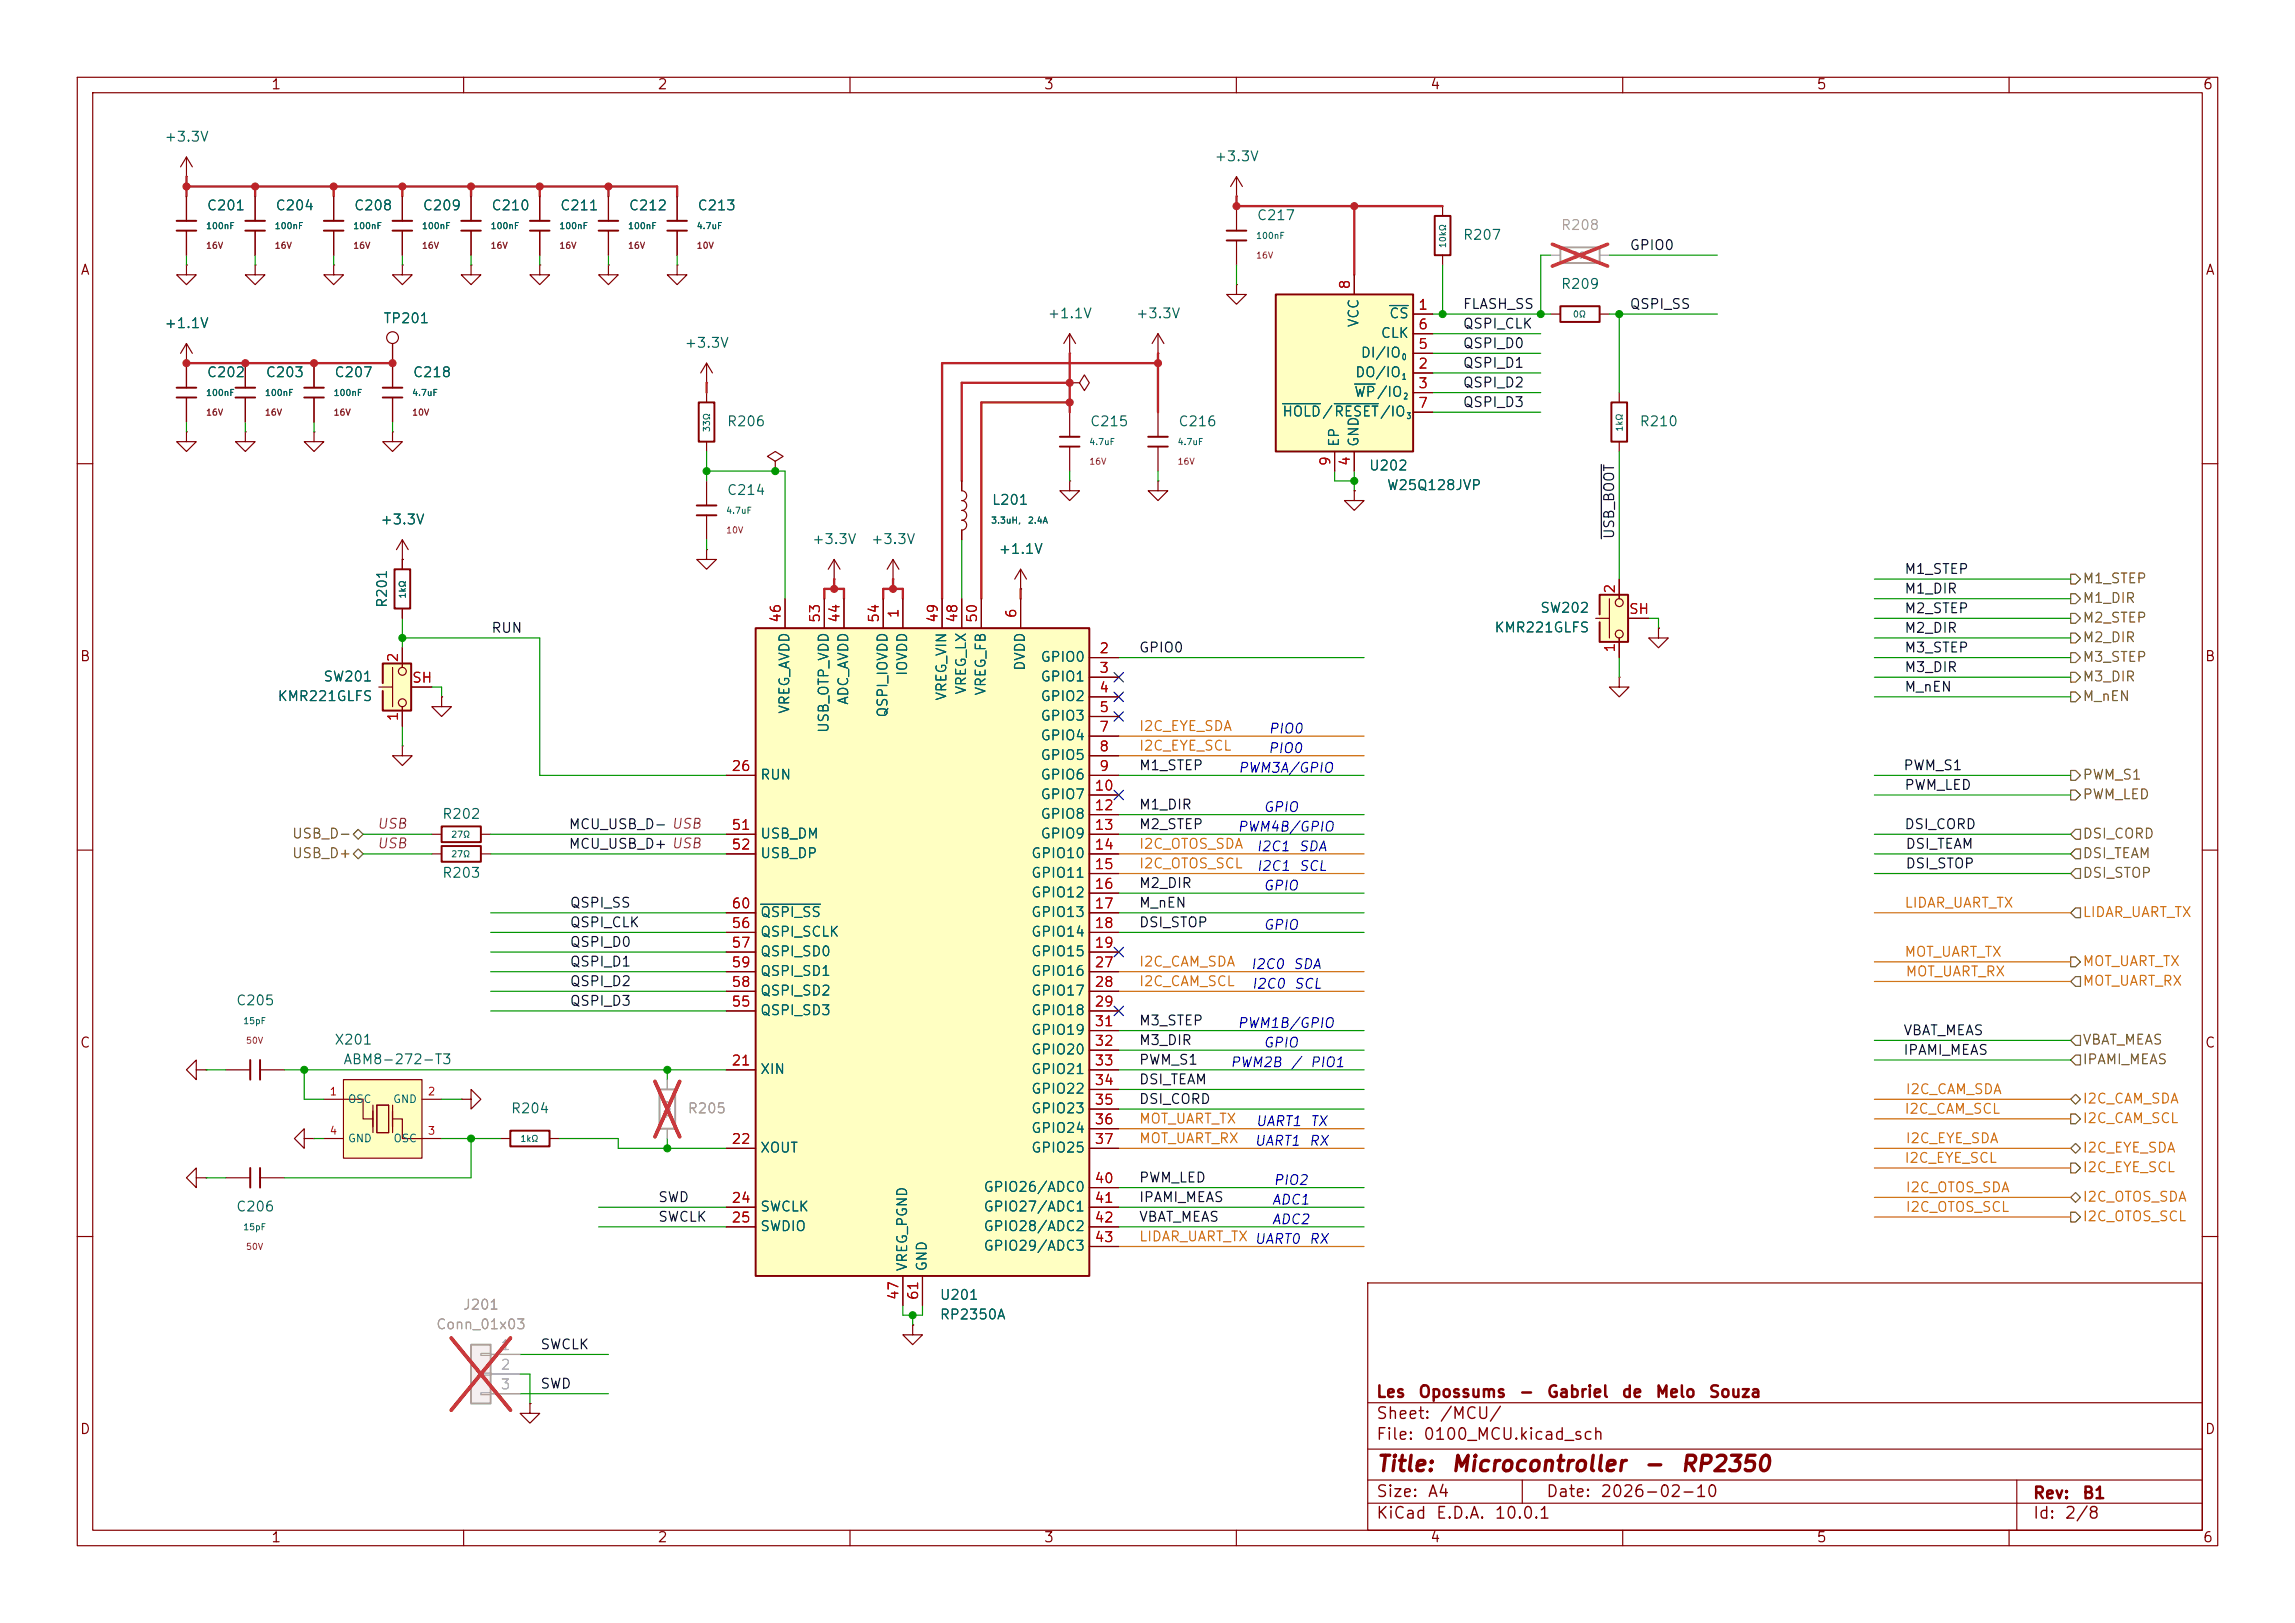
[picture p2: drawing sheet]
<svg xmlns="http://www.w3.org/2000/svg" width="297mm" height="210mm" viewBox="0 0 297 210" stroke-linecap="round" stroke-linejoin="round" font-family="sans-serif">
<defs><g id="words">
<g font-size="2" fill="#840000">
<text x="178" y="190.9">Title:</text>
<text x="187.7" y="190.9">Microcontroller</text>
<text x="212.6" y="190.9">-</text>
<text x="217.4" y="190.9">RP2350</text>
</g>
<g font-size="1.5" fill="#840000">
<text x="178" y="184">Sheet:</text>
<text x="178" y="181.2">Les</text>
<text x="183.5" y="181.2">Opossums</text>
<text x="186.2" y="184">/MCU/</text>
<text x="196.5" y="181.2">-</text>
<text x="200.1" y="181.2">Gabriel</text>
<text x="209.8" y="181.2">de</text>
<text x="214.1" y="181.2">Melo</text>
<text x="221" y="181.2">Souza</text>
<text x="178" y="186.7">File:</text>
<text x="184.1" y="186.7">0100_MCU.kicad_sch</text>
<text x="178" y="196.9">KiCad</text>
<text x="178" y="194.1">Size:</text>
<text x="184.7" y="194.1">A4</text>
<text x="185.7" y="196.9">E.D.A.</text>
<text x="193.3" y="196.9">10.0.1</text>
<text x="200" y="194.1">Date:</text>
<text x="207" y="194.1">2026-02-10</text>
<text x="263" y="194.3">Rev:</text>
<text x="263" y="196.9">Id:</text>
<text x="267.1" y="196.9">2/8</text>
<text x="269.4" y="194.3">B1</text>
</g>
<g font-size="1.3" fill="#840000">
<text x="35" y="11.9">1</text>
<text x="85" y="11.9">2</text>
<text x="135" y="11.9">3</text>
<text x="185" y="11.9">4</text>
<text x="235" y="11.9">5</text>
<text x="285" y="11.9">6</text>
<text x="10.3" y="35.9">A</text>
<text x="285.3" y="35.9">A</text>
<text x="10.3" y="85.9">B</text>
<text x="285.3" y="85.9">B</text>
<text x="10.3" y="135.9">C</text>
<text x="285.3" y="135.9">C</text>
<text x="10.3" y="185.9">D</text>
<text x="285.3" y="185.9">D</text>
<text x="35" y="199.9">1</text>
<text x="85" y="199.9">2</text>
<text x="135" y="199.9">3</text>
<text x="185" y="199.9">4</text>
<text x="235" y="199.9">5</text>
<text x="285" y="199.9">6</text>
</g>
<g font-size="1.3" fill="#006464">
<text x="21.2" y="18.6">+3.3V</text>
<text x="157.1" y="21.2">+3.3V</text>
<text x="26.7" y="27.5">C201</text>
<text x="35.6" y="27.5">C204</text>
<text x="45.7" y="27.5">C208</text>
<text x="54.6" y="27.5">C209</text>
<text x="63.5" y="27.5">C210</text>
<text x="72.4" y="27.5">C211</text>
<text x="81.3" y="27.5">C212</text>
<text x="90.2" y="27.5">C213</text>
<text x="162.6" y="28.8">C217</text>
<text x="189.2" y="31.3">R207</text>
<text x="135.5" y="41.5">+1.1V</text>
<text x="146.9" y="41.5">+3.3V</text>
<text x="179.7" y="41.5">CS</text>
<text x="201.9" y="37.7">R209</text>
<text x="21.2" y="42.8">+1.1V</text>
<text x="49.5" y="42.1">TP201</text>
<text x="88.5" y="45.3">+3.3V</text>
<text x="176" y="46.6">DI/IO</text>
<text x="176.1" y="42.4" transform="rotate(-90 176.1 42.4)">VCC</text>
<text x="178.6" y="44">CLK</text>
<text x="26.7" y="49.1">C202</text>
<text x="34.3" y="49.1">C203</text>
<text x="43.2" y="49.1">C207</text>
<text x="53.3" y="49.1">C218</text>
<text x="175.2" y="51.7">WP/IO</text>
<text x="175.3" y="49.1">DO/IO</text>
<text x="94" y="55.5">R206</text>
<text x="141" y="55.5">C215</text>
<text x="152.4" y="55.5">C216</text>
<text x="165.8" y="54.2">HOLD/RESET/IO</text>
<text x="173.6" y="57.9" transform="rotate(-90 173.6 57.9)">EP</text>
<text x="176.1" y="57.9" transform="rotate(-90 176.1 57.9)">GND</text>
<text x="212.1" y="55.5">R210</text>
<text x="94" y="64.4">C214</text>
<text x="128.3" y="65.6">L201</text>
<text x="177.1" y="61.2">U202</text>
<text x="179.4" y="63.7">W25Q128JVP</text>
<text x="49.1" y="68.2">+3.3V</text>
<text x="105" y="70.7">+3.3V</text>
<text x="112.6" y="70.7">+3.3V</text>
<text x="129.1" y="72">+1.1V</text>
<text x="50.4" y="78.8" transform="rotate(-90 50.4 78.8)">R201</text>
<text x="193.3" y="82.1">KMR221GLFS</text>
<text x="199.2" y="79.6">SW202</text>
<text x="41.8" y="88.5">SW201</text>
<text x="117.7" y="87.6" transform="rotate(-90 117.7 87.6)">IOVDD</text>
<text x="125.3" y="90" transform="rotate(-90 125.3 90)">VREG_LX</text>
<text x="132.9" y="86.9" transform="rotate(-90 132.9 86.9)">DVDD</text>
<text x="134.6" y="86">GPIO0</text>
<text x="134.6" y="88.5">GPIO1</text>
<text x="35.8" y="91">KMR221GLFS</text>
<text x="102.5" y="92.5" transform="rotate(-90 102.5 92.5)">VREG_AVDD</text>
<text x="107.5" y="94.9" transform="rotate(-90 107.5 94.9)">USB_OTP_VDD</text>
<text x="110.1" y="91.3" transform="rotate(-90 110.1 91.3)">ADC_AVDD</text>
<text x="115.2" y="92.9" transform="rotate(-90 115.2 92.9)">QSPI_IOVDD</text>
<text x="122.8" y="90.8" transform="rotate(-90 122.8 90.8)">VREG_VIN</text>
<text x="127.9" y="90.1" transform="rotate(-90 127.9 90.1)">VREG_FB</text>
<text x="134.6" y="91">GPIO2</text>
<text x="134.6" y="93.6">GPIO3</text>
<text x="98.3" y="101.2">RUN</text>
<text x="134.6" y="96.1">GPIO4</text>
<text x="134.6" y="98.7">GPIO5</text>
<text x="134.6" y="101.2">GPIO6</text>
<text x="57.1" y="106.3">R202</text>
<text x="134.6" y="103.7">GPIO7</text>
<text x="134.6" y="106.3">GPIO8</text>
<text x="57.1" y="113.9">R203</text>
<text x="98.3" y="108.8">USB_DM</text>
<text x="98.3" y="111.4">USB_DP</text>
<text x="133.4" y="111.4">GPIO10</text>
<text x="133.4" y="113.9">GPIO11</text>
<text x="134.6" y="108.8">GPIO9</text>
<text x="98.3" y="119">QSPI_SS</text>
<text x="133.4" y="116.4">GPIO12</text>
<text x="133.4" y="119">GPIO13</text>
<text x="98.3" y="121.5">QSPI_SCLK</text>
<text x="98.3" y="124.1">QSPI_SD0</text>
<text x="133.4" y="121.5">GPIO14</text>
<text x="133.4" y="124.1">GPIO15</text>
<text x="30.5" y="130.4">C205</text>
<text x="98.3" y="131.7">QSPI_SD3</text>
<text x="98.3" y="129.1">QSPI_SD2</text>
<text x="98.3" y="126.6">QSPI_SD1</text>
<text x="133.4" y="126.6">GPIO16</text>
<text x="133.4" y="129.1">GPIO17</text>
<text x="133.4" y="131.7">GPIO18</text>
<text x="43.2" y="135.5">X201</text>
<text x="133.4" y="134.2">GPIO19</text>
<text x="133.4" y="136.8">GPIO20</text>
<text x="44.3" y="138">ABM8-272-T3</text>
<text x="98.3" y="139.3">XIN</text>
<text x="133.4" y="139.3">GPIO21</text>
<text x="133.4" y="141.8">GPIO22</text>
<text x="66" y="144.4">R204</text>
<text x="98.3" y="149.5">XOUT</text>
<text x="133.4" y="144.4">GPIO23</text>
<text x="133.4" y="146.9">GPIO24</text>
<text x="133.4" y="149.5">GPIO25</text>
<text x="127.2" y="154.5">GPIO26/ADC0</text>
<text x="30.5" y="157.1">C206</text>
<text x="98.3" y="157.1">SWCLK</text>
<text x="98.3" y="159.6">SWDIO</text>
<text x="127.2" y="157.1">GPIO27/ADC1</text>
<text x="127.2" y="159.6">GPIO28/ADC2</text>
<text x="117.7" y="164.6" transform="rotate(-90 117.7 164.6)">VREG_PGND</text>
<text x="120.2" y="164.6" transform="rotate(-90 120.2 164.6)">GND</text>
<text x="127.2" y="162.2">GPIO29/ADC3</text>
<text x="121.5" y="168.5">U201</text>
<text x="121.5" y="171">RP2350A</text>
</g>
<g font-size="1.3" fill="#989898">
<text x="201.9" y="30.1">R208</text>
<text x="88.9" y="144.4">R205</text>
<text x="56.4" y="172.3">Conn_01x03</text>
<text x="59.8" y="169.8">J201</text>
</g>
<g font-size="1.3" fill="#0f0f0f">
<text x="210.8" y="32.7">GPIO0</text>
<text x="189.2" y="40.3">FLASH_SS</text>
<text x="210.8" y="40.3">QSPI_SS</text>
<text x="189.2" y="47.9">QSPI_D1</text>
<text x="189.2" y="45.4">QSPI_D0</text>
<text x="189.2" y="42.8">QSPI_CLK</text>
<text x="189.2" y="53">QSPI_D3</text>
<text x="189.2" y="50.5">QSPI_D2</text>
<text x="209.2" y="69.9" transform="rotate(-90 209.2 69.9)">USB_BOOT</text>
<text x="246.4" y="77.1">M1_DIR</text>
<text x="246.4" y="74.6">M1_STEP</text>
<text x="63.5" y="82.2">RUN</text>
<text x="246.4" y="82.2">M2_DIR</text>
<text x="246.4" y="79.7">M2_STEP</text>
<text x="147.3" y="84.7">GPIO0</text>
<text x="246.4" y="84.7">M3_STEP</text>
<text x="246.4" y="89.8">M_nEN</text>
<text x="246.4" y="87.3">M3_DIR</text>
<text x="147.3" y="100">M1_STEP</text>
<text x="246.2" y="100">PWM_S1</text>
<text x="73.5" y="107.6">MCU_USB_D- USB</text>
<text x="147.3" y="107.6">M2_STEP</text>
<text x="147.3" y="105.1">M1_DIR</text>
<text x="246.4" y="107.6">DSI_CORD</text>
<text x="246.4" y="102.5">PWM_LED</text>
<text x="73.5" y="110.1">MCU_USB_D+ USB</text>
<text x="246.5" y="110.1">DSI_TEAM</text>
<text x="246.5" y="112.7">DSI_STOP</text>
<text x="73.7" y="117.8">QSPI_SS</text>
<text x="147.3" y="115.2">M2_DIR</text>
<text x="147.3" y="117.8">M_nEN</text>
<text x="73.7" y="122.8">QSPI_D0</text>
<text x="73.7" y="125.4">QSPI_D1</text>
<text x="73.7" y="120.3">QSPI_CLK</text>
<text x="147.3" y="120.3">DSI_STOP</text>
<text x="73.7" y="130.5">QSPI_D3</text>
<text x="73.7" y="127.9">QSPI_D2</text>
<text x="147.3" y="135.5">M3_DIR</text>
<text x="147.3" y="133">M3_STEP</text>
<text x="246.2" y="136.8">IPAMI_MEAS</text>
<text x="246.2" y="134.3">VBAT_MEAS</text>
<text x="147.3" y="143.2">DSI_CORD</text>
<text x="147.3" y="140.6">DSI_TEAM</text>
<text x="147.3" y="138.1">PWM_S1</text>
<text x="85.1" y="155.9">SWD</text>
<text x="147.3" y="153.3">PWM_LED</text>
<text x="147.3" y="155.9">IPAMI_MEAS</text>
<text x="85.1" y="158.4">SWCLK</text>
<text x="147.3" y="158.4">VBAT_MEAS</text>
<text x="69.8" y="174.9">SWCLK</text>
<text x="69.8" y="180">SWD</text>
</g>
<g font-size="1.3" fill="#a90000">
<text x="175" y="37.5" transform="rotate(-90 175 37.5)">8</text>
<text x="183.4" y="40.4">1</text>
<text x="183.4" y="45.5">5</text>
<text x="183.4" y="42.9">6</text>
<text x="183.4" y="48">2</text>
<text x="183.4" y="50.5">3</text>
<text x="183.4" y="53.1">7</text>
<text x="172.5" y="60.4" transform="rotate(-90 172.5 60.4)">9</text>
<text x="175" y="60.4" transform="rotate(-90 175 60.4)">4</text>
<text x="209.3" y="76.9" transform="rotate(-90 209.3 76.9)">2</text>
<text x="101.3" y="80.7" transform="rotate(-90 101.3 80.7)">46</text>
<text x="106.4" y="80.7" transform="rotate(-90 106.4 80.7)">53</text>
<text x="109" y="80.7" transform="rotate(-90 109 80.7)">44</text>
<text x="114" y="80.7" transform="rotate(-90 114 80.7)">54</text>
<text x="116.6" y="80.1" transform="rotate(-90 116.6 80.1)">1</text>
<text x="121.7" y="80.7" transform="rotate(-90 121.7 80.7)">49</text>
<text x="124.2" y="80.7" transform="rotate(-90 124.2 80.7)">48</text>
<text x="126.7" y="80.7" transform="rotate(-90 126.7 80.7)">50</text>
<text x="131.8" y="80.1" transform="rotate(-90 131.8 80.1)">6</text>
<text x="210.7" y="79.8">SH</text>
<text x="51.8" y="85.8" transform="rotate(-90 51.8 85.8)">2</text>
<text x="53.2" y="88.6">SH</text>
<text x="142.2" y="84.8">2</text>
<text x="142.2" y="87.4">3</text>
<text x="142.2" y="89.9">4</text>
<text x="209.3" y="84.5" transform="rotate(-90 209.3 84.5)">1</text>
<text x="51.8" y="93.4" transform="rotate(-90 51.8 93.4)">1</text>
<text x="142.2" y="92.5">5</text>
<text x="142.2" y="95">7</text>
<text x="94.6" y="100.1">26</text>
<text x="142.2" y="97.5">8</text>
<text x="142.2" y="100.1">9</text>
<text x="94.6" y="107.7">51</text>
<text x="141.6" y="102.6">10</text>
<text x="141.6" y="105.2">12</text>
<text x="141.6" y="107.7">13</text>
<text x="94.6" y="110.2">52</text>
<text x="141.6" y="110.2">14</text>
<text x="141.6" y="112.8">15</text>
<text x="94.6" y="117.9">60</text>
<text x="141.6" y="115.3">16</text>
<text x="141.6" y="117.9">17</text>
<text x="94.6" y="120.4">56</text>
<text x="94.6" y="122.9">57</text>
<text x="94.6" y="125.5">59</text>
<text x="141.6" y="120.4">18</text>
<text x="141.6" y="122.9">19</text>
<text x="141.6" y="125.5">27</text>
<text x="94.6" y="130.6">55</text>
<text x="94.6" y="128">58</text>
<text x="141.6" y="128">28</text>
<text x="141.6" y="130.6">29</text>
<text x="141.6" y="133.1">31</text>
<text x="141.6" y="135.6">32</text>
<text x="94.6" y="138.2">21</text>
<text x="141.6" y="138.2">33</text>
<text x="141.6" y="140.7">34</text>
<text x="141.6" y="143.3">35</text>
<text x="94.6" y="148.3">22</text>
<text x="141.6" y="145.8">36</text>
<text x="141.6" y="148.3">37</text>
<text x="94.6" y="156">24</text>
<text x="141.6" y="153.4">40</text>
<text x="141.6" y="156">41</text>
<text x="94.6" y="158.5">25</text>
<text x="141.6" y="158.5">42</text>
<text x="141.6" y="161">43</text>
<text x="116.6" y="168.3" transform="rotate(-90 116.6 168.3)">47</text>
<text x="119.1" y="168.3" transform="rotate(-90 119.1 168.3)">61</text>
</g>
<g font-size="1.3" fill="#725600">
<text x="269.4" y="75.8">M1_STEP</text>
<text x="269.4" y="78.3">M1_DIR</text>
<text x="269.4" y="80.9">M2_STEP</text>
<text x="269.4" y="83.4">M2_DIR</text>
<text x="269.4" y="88.5">M3_DIR</text>
<text x="269.4" y="86">M3_STEP</text>
<text x="269.4" y="91">M_nEN</text>
<text x="269.4" y="101.2">PWM_S1</text>
<text x="269.4" y="103.7">PWM_LED</text>
<text x="37.7" y="108.8">USB_D-</text>
<text x="37.7" y="111.4">USB_D+</text>
<text x="269.4" y="113.9">DSI_STOP</text>
<text x="269.4" y="108.8">DSI_CORD</text>
<text x="269.4" y="111.4">DSI_TEAM</text>
<text x="269.4" y="135.5">VBAT_MEAS</text>
<text x="269.4" y="138">IPAMI_MEAS</text>
</g>
<g font-size="1.3" fill="#c60">
<text x="147.3" y="94.9">I2C_EYE_SDA</text>
<text x="147.3" y="97.4">I2C_EYE_SCL</text>
<text x="147.3" y="112.7">I2C_OTOS_SCL</text>
<text x="147.3" y="110.1">I2C_OTOS_SDA</text>
<text x="246.4" y="117.8">LIDAR_UART_TX</text>
<text x="269.4" y="119">LIDAR_UART_TX</text>
<text x="147.3" y="125.4">I2C_CAM_SDA</text>
<text x="246.4" y="124.1">MOT_UART_TX</text>
<text x="269.4" y="125.3">MOT_UART_TX</text>
<text x="147.3" y="127.9">I2C_CAM_SCL</text>
<text x="246.5" y="126.7">MOT_UART_RX</text>
<text x="269.4" y="127.9">MOT_UART_RX</text>
<text x="246.5" y="141.9">I2C_CAM_SDA</text>
<text x="269.4" y="143.1">I2C_CAM_SDA</text>
<text x="147.3" y="145.7">MOT_UART_TX</text>
<text x="147.3" y="148.2">MOT_UART_RX</text>
<text x="246.4" y="144.4">I2C_CAM_SCL</text>
<text x="246.5" y="148.2">I2C_EYE_SDA</text>
<text x="269.4" y="149.5">I2C_EYE_SDA</text>
<text x="269.4" y="145.6">I2C_CAM_SCL</text>
<text x="246.4" y="150.8">I2C_EYE_SCL</text>
<text x="246.5" y="154.6">I2C_OTOS_SDA</text>
<text x="269.4" y="152">I2C_EYE_SCL</text>
<text x="269.4" y="155.8">I2C_OTOS_SDA</text>
<text x="147.3" y="160.9">LIDAR_UART_TX</text>
<text x="246.5" y="157.1">I2C_OTOS_SCL</text>
<text x="269.4" y="158.3">I2C_OTOS_SCL</text>
</g>
<g font-size="1.3" fill="#0000c2">
<text x="164.1" y="95.2">PIO0</text>
<text x="160.1" y="100.3">PWM3A/GPIO</text>
<text x="164" y="97.8">PIO0</text>
<text x="160" y="107.9">PWM4B/GPIO</text>
<text x="163.4" y="105.4">GPIO</text>
<text x="162.5" y="110.5">I2C1</text>
<text x="162.5" y="113">I2C1</text>
<text x="168" y="110.5">SDA</text>
<text x="168" y="113">SCL</text>
<text x="163.4" y="115.5">GPIO</text>
<text x="161.8" y="125.7">I2C0</text>
<text x="163.4" y="120.6">GPIO</text>
<text x="167.2" y="125.7">SDA</text>
<text x="161.9" y="128.2">I2C0</text>
<text x="167.3" y="128.2">SCL</text>
<text x="160" y="133.3">PWM1B/GPIO</text>
<text x="163.4" y="135.9">GPIO</text>
<text x="159.1" y="138.4">PWM2B</text>
<text x="166.9" y="138.4">/</text>
<text x="169.4" y="138.4">PIO1</text>
<text x="162.2" y="148.6">UART1</text>
<text x="162.4" y="146">UART1</text>
<text x="169.3" y="148.6">RX</text>
<text x="169.4" y="146">TX</text>
<text x="164.7" y="153.6">PIO2</text>
<text x="162.2" y="161.3">UART0</text>
<text x="164.5" y="158.7">ADC2</text>
<text x="164.5" y="156.2">ADC1</text>
<text x="169.3" y="161.3">RX</text>
</g>
<g font-size="1.3" fill="#840084">
<text x="48.7" y="107.5">USB</text>
<text x="48.7" y="110.1">USB</text>
</g>
<g font-size="1.3" fill="#aaa">
<text x="64.7" y="175">1</text>
<text x="64.7" y="177.5">2</text>
<text x="64.7" y="180.1">3</text>
</g>
<g font-size="1" fill="#a90000">
<text x="42.6" y="142">1</text>
<text x="55.3" y="142">2</text>
<text x="42.6" y="147.1">4</text>
<text x="55.3" y="147.1">3</text>
</g>
<g font-size="1" fill="#006464">
<text x="45" y="143">OSC</text>
<text x="50.8" y="143">GND</text>
<text x="45" y="148">GND</text>
<text x="50.8" y="148">OSC</text>
</g>
<g font-size=".8" fill="#006464">
<text x="26.6" y="29.8">100nF</text>
<text x="35.5" y="29.8">100nF</text>
<text x="45.6" y="29.8">100nF</text>
<text x="54.5" y="29.8">100nF</text>
<text x="63.4" y="29.8">100nF</text>
<text x="72.3" y="29.8">100nF</text>
<text x="81.2" y="29.8">100nF</text>
<text x="90.1" y="29.8">4.7uF</text>
<text x="162.5" y="31.1">100nF</text>
<text x="187.3" y="32.2" transform="rotate(-90 187.3 32.2)">10kΩ</text>
<text x="203.5" y="41.3">0Ω</text>
<text x="181.4" y="46.8">0</text>
<text x="26.6" y="51.4">100nF</text>
<text x="34.2" y="51.4">100nF</text>
<text x="43.1" y="51.4">100nF</text>
<text x="53.3" y="51.4">4.7uF</text>
<text x="181.4" y="49.3">1</text>
<text x="181.6" y="51.9">2</text>
<text x="92.1" y="56" transform="rotate(-90 92.1 56)">33Ω</text>
<text x="140.9" y="57.8">4.7uF</text>
<text x="152.3" y="57.8">4.7uF</text>
<text x="182" y="54.4">3</text>
<text x="210.2" y="55.9" transform="rotate(-90 210.2 55.9)">1kΩ</text>
<text x="93.9" y="66.7">4.7uF</text>
<text x="128.2" y="67.9">3.3uH,</text>
<text x="132.9" y="67.9">2.4A</text>
<text x="52.7" y="77.5" transform="rotate(-90 52.7 77.5)">1kΩ</text>
<text x="58.3" y="111.1">27Ω</text>
<text x="58.3" y="108.6">27Ω</text>
<text x="31.4" y="132.7">15pF</text>
<text x="67.3" y="147.9">1kΩ</text>
<text x="31.4" y="159.4">15pF</text>
</g>
<g font-size=".8" fill="#840084">
<text x="26.6" y="32.4">16V</text>
<text x="35.5" y="32.4">16V</text>
<text x="45.6" y="32.4">16V</text>
<text x="54.5" y="32.4">16V</text>
<text x="63.4" y="32.4">16V</text>
<text x="72.3" y="32.4">16V</text>
<text x="81.2" y="32.4">16V</text>
<text x="90.1" y="32.4">10V</text>
<text x="162.5" y="33.6">16V</text>
<text x="26.6" y="54">16V</text>
<text x="34.2" y="54">16V</text>
<text x="43.1" y="54">16V</text>
<text x="53.3" y="54">10V</text>
<text x="140.9" y="60.3">16V</text>
<text x="152.3" y="60.3">16V</text>
<text x="93.9" y="69.2">10V</text>
<text x="31.8" y="135.2">50V</text>
<text x="31.8" y="161.9">50V</text>
</g>
<g font-size=".8" fill="#989898">
<text x="203.5" y="33.6">0Ω</text>
<text x="87" y="144.8" transform="rotate(-90 87 144.8)">1kΩ</text>
</g>
</g></defs>
<g fill="none" stroke="#840000" stroke-width=".15">
<path d="M10 10h277v190h-277zM12 12h273v186h-273zM60 10v2M110 10v2M160 10v2M210 10v2M260 10v2M24.1 22.9h.1M24.1 34.3v1.3h1.3l-1.3 1.2-1.2-1.2h1.2M24.1 34.3h.1M24.1 20.3l-.7 1.3M24.1 20.3l.8 1.3"/>
<path d="M24.1 20.3v2.6M24.1 25.4v3.2M24.1 29.8v3.2M33 34.3v1.3h1.3l-1.3 1.2-1.3-1.2h1.3M33 34.3h.1M33 25.4v3.2M33 29.8v3.2M43.2 34.3v1.3h1.2l-1.2 1.2-1.3-1.2h1.3M43.2 34.3h.1M43.2 25.4v3.2M43.2 29.8v3.2M52.1 34.3v1.3h1.2l-1.2 1.2-1.3-1.2h1.3"/>
<path d="M52.1 34.3h.1M52.1 25.4v3.2M52.1 29.8v3.2M61 34.3v1.3h1.2l-1.2 1.2-1.3-1.2h1.3M61 34.3h.1M61 25.4v3.2M61 29.8v3.2M24.1 47h.1M24.1 44.5v2.5M24.1 44.5l-.7 1.2M24.1 44.5l.8 1.2M31.7 55.9v1.3h1.3l-1.3 1.2-1.2-1.2h1.2"/>
<path d="M31.7 55.9h.1M40.6 55.9v1.3h1.3l-1.3 1.2-1.2-1.2h1.2M40.6 55.9h.1M40.6 47v3.2M40.6 51.4v3.2M50.8 44.5v2.5M91.4 49.5h.1M91.4 47v2.5M91.4 47l-.7 1.3M91.4 47l.8 1.3M138.4 53.3v3.2M138.4 57.8v3.2"/>
<path d="M10 60h2M52.1 72.4h.1M52.1 69.9v3.8M52.1 78.7v1.3M52.1 69.9l-.8 1.2M52.1 69.9l.7 1.2M91.4 71.1v1.3h1.3l-1.3 1.3-1.2-1.3h1.2M91.4 71.1h.1M91.4 62.2v3.2M91.4 66.7v3.2M124.5 62.2v1.3a.64 .64 0 0 1 .6 .6 .64 .64 0 0 1-.6 .7 .64 .64 0 0 1 .6 .6 .64 .64 0 0 1-.6 .6M124.5 66a.64 .64 0 0 1 .6 .7 .64 .64 0 0 1-.6 .6"/>
<path d="M124.5 67.3a.64 .64 0 0 1 .6 .6 .64 .64 0 0 1-.6 .7v1.3M132.1 76.2h.1M132.1 73.7l-.8 1.2M132.1 73.7l.7 1.2M132.1 73.7v2.5M138.4 62.2v1.3h1.3l-1.3 1.3-1.2-1.3h1.2M138.4 62.2h.1M285 60h2M209.5 87.6v1.3h1.3l-1.3 1.3-1.2-1.3h1.2M209.5 87.6h.1M10 110h2M55.9 110.5h1.2"/>
<path d="M55.9 108h1.2M62.2 110.5h1.3M62.2 108h1.3M285 110h2M25.4 138.4v1.3l-1.3-1.3 1.3-1.2v1.2h1.3M26.7 138.4h.1M29.2 138.4h3.2M33.7 138.4h3.1M25.4 152.4v-1.3l-1.3 1.3 1.3 1.3v-1.3h1.3M26.7 152.4h.1M10 160h2M118.1 171.5v1.2h1.3l-1.3 1.3-1.3-1.3h1.3"/>
<path d="M118.1 171.5h.1M177 166h108v32h-108zM285 160h2M60 198v2M110 198v2M160 198v2M177 194.5h108M177 191.5h108M177 187.5h108M177 181.5h108M197 191.5v3M210 198v2"/>
<path d="M260 198v2M261 191.5v6.5"/>
<circle cx="50.8" cy="43.7" r=".76"/>
</g>
<path d="M85.3 141h2.1v5.1h-2.1z" fill="none" stroke="#a1a1a1" stroke-width=".25"/>
<path d="M86.4 139.7v1.3M86.4 146.1v1.2" fill="none" stroke="#a1a1a1" stroke-width=".15"/>
<path d="M84.8 139.9l3.2 7.2M88 139.9l-3.2 7.2" fill="none" stroke="#e12e31" stroke-width=".46"/>
<g fill="none" stroke="#840000" stroke-width=".25">
<path d="M22.9 28.6h2.5M22.9 29.8h2.5M31.7 28.6h2.6M31.7 29.8h2.6M41.9 28.6h2.5M41.9 29.8h2.5M50.8 28.6h2.5M50.8 29.8h2.5M59.7 28.6h2.5M59.7 29.8h2.5M39.4 50.2h2.5M39.4 51.4h2.5"/>
<path d="M137.2 56.5h2.5M137.2 57.8h2.5M51.1 73.7h2v5h-2zM90.2 65.4h2.5M90.2 66.7h2.5M57.1 109.5h5.1v2h-5.1zM57.1 106.9h5.1v2.1h-5.1zM32.4 137.2v2.5M33.7 137.2v2.5"/>
</g>
<path d="M49.5 85.9h3.8v6h-3.8z" fill="#ffffc2"/>
<g fill="none" stroke="#840000" stroke-width=".15">
<path d="M78.7 34.3v1.3h1.3l-1.3 1.2-1.2-1.2h1.2M78.7 34.3h.1M87.6 25.4v3.2M87.6 29.8v3.2M24.1 55.9v1.3h1.3l-1.3 1.2-1.2-1.2h1.2M24.1 55.9h.1M50.8 55.9v1.3h1.3l-1.3 1.2-1.3-1.2h1.3M50.8 55.9h.1M49 88.9h1.8M50.8 86.4v5M52.1 83.8v2.6M52.1 91.4v2.6"/>
<path d="M53.3 88.9h2.6M29.2 152.4h3.2M33.7 152.4h3.1M39.4 147.3v1.3l-1.3-1.3 1.3-1.2v1.2h1.2M40.6 147.3h.1"/>
<circle cx="52.1" cy="90.9" r=".51"/>
<circle cx="52.1" cy="86.9" r=".51"/>
</g>
<path d="M86.4 28.6h2.5M86.4 29.8h2.5M49.5 88.4v-2.5h3.7v6h-3.7v-2.5M32.4 151.1v2.6M33.7 151.1v2.6" fill="none" stroke="#840000" stroke-width=".25"/>
<path d="M44.4 139.7h10.2v10.2h-10.2z" fill="#ffffc2"/>
<g fill="none" stroke="#840000" stroke-width=".15">
<path d="M78.7 25.4v3.2M78.7 29.8v3.2M87.6 34.3v1.3h1.3l-1.3 1.2-1.2-1.2h1.2M87.6 34.3h.1M160 25.4h.1M160 22.9l-.7 1.2M160 22.9l.8 1.2M160 22.9v2.5M24.1 47v3.2M24.1 51.4v3.2M31.7 47v3.2M31.7 51.4v3.2"/>
<path d="M50.8 47v3.2M50.8 51.4v3.2M138.4 49.5h1.3l.6-1 .7 1-.7 1-.6-1M138.4 49.5h.1M138.4 45.7h.1M138.4 43.2l-.7 1.3M138.4 43.2l.8 1.3M138.4 43.2v2.5M214.6 81.3v1.3h1.3l-1.3 1.2-1.2-1.2h1.2M214.6 81.3h.1M44.4 139.7h10.2v10.2h-10.2zM41.9 142.2h5.1v2.6h1.3"/>
<path d="M41.9 147.3h2.5M48.3 143v3.6M48.8 143h1.5v3.6h-1.5zM50.8 144.8h1.3v2.5h5M50.8 143v3.6M54.6 142.2h2.5M59.7 142.2h1.3v1.3l1.2-1.3-1.2-1.2v1.2M59.7 142.2h.1"/>
</g>
<path d="M77.5 28.6h2.5M77.5 29.8h2.5M22.9 50.2h2.5M22.9 51.4h2.5M30.5 50.2h2.5M30.5 51.4h2.5M49.5 50.2h2.6M49.5 51.4h2.6" fill="none" stroke="#840000" stroke-width=".25"/>
<path d="M97.8 81.3h43.2v83.8h-43.2z" fill="#ffffc2"/>
<path d="M97.8 81.3h43.2v83.8h-43.2z" fill="none" stroke="#840000" stroke-width=".25"/>
<g fill="none" stroke="#840000" stroke-width=".15">
<path d="M100.3 59.7l1-.6-1-.7-1 .7 1 .6v1.3M100.3 61h.1M101.6 77.5v3.8M106.7 77.5v3.8M109.2 77.5v3.8M114.3 77.5v3.8M116.8 77.5v3.8M121.9 77.5v3.8M124.5 77.5v3.8M127 77.5v3.8M132.1 77.5v3.8M141 85.1h3.8"/>
<path d="M141 87.6h3.8M141 90.2h3.8M141 92.7h3.8M141 95.3h3.8M141 97.8h3.8M94 100.3h3.8M94 108h3.8M94 110.5h3.8M94 118.1h3.8M141 100.3h3.8M141 102.9h3.8M141 105.4h3.8"/>
<path d="M141 108h3.8M141 110.5h3.8M141 113h3.8M141 115.6h3.8M141 118.1h3.8M94 120.7h3.8M94 123.2h3.8M94 138.4h3.8M94 125.7h3.8M94 128.3h3.8M94 130.8h3.8M141 120.7h3.8"/>
<path d="M141 123.2h3.8M141 138.4h3.8M141 125.7h3.8M141 128.3h3.8M141 130.8h3.8M141 133.4h3.8M141 135.9h3.8M94 148.6h3.8M94 156.2h3.8M94 158.8h3.8M141 148.6h3.8M141 156.2h3.8"/>
<path d="M141 158.8h3.8M141 141h3.8M141 143.5h3.8M141 146.1h3.8M141 153.7h3.8M116.8 165.1v3.8M119.4 165.1v3.8M141 161.3h3.8"/>
</g>
<path d="M98.4 117h7.8" fill="none" stroke="#006464" stroke-width=".15"/>
<path d="M61 174h2.5v7.6h-2.5z" fill="#f0f0f0"/>
<path d="M61 174h2.5v7.6h-2.5z" fill="none" stroke="#a1a1a1" stroke-width=".25"/>
<path d="M62.2 175.1h1.3v.3h-1.3zM62.2 177.7h1.3v.2h-1.3zM63.5 175.3h3.8M63.5 177.8h3.8M62.2 180.2h1.3v.3h-1.3zM63.5 180.3h3.8" fill="none" stroke="#a1a1a1" stroke-width=".15"/>
<path d="M58.4 173.1l7.7 9.4M66.1 173.1l-7.7 9.4" fill="none" stroke="#e12e31" stroke-width=".46"/>
<g fill="none" stroke="#840000" stroke-width=".15">
<path d="M69.8 34.3v1.3h1.3l-1.3 1.2-1.2-1.2h1.2M69.8 34.3h.1M69.8 25.4v3.2M69.8 29.8v3.2M91.4 50.8v1.3M91.4 57.2v1.2M107.9 74.9h.1M107.9 72.4l-.7 1.3M107.9 72.4l.8 1.3M107.9 72.4v2.5M115.6 74.9h.1M115.6 72.4l-.8 1.3"/>
<path d="M115.6 72.4l.7 1.3M115.6 72.4v2.5M149.9 62.2v1.3h1.2l-1.2 1.3-1.3-1.3h1.3M149.9 62.2h.1M175.3 63.5v1.3h1.2l-1.2 1.2-1.3-1.2h1.3M175.3 63.5h.1M52.1 96.5v1.3h1.2l-1.2 1.3-1.3-1.3h1.3M52.1 96.5h.1M57.1 90.2v1.2h1.3l-1.3 1.3-1.2-1.3h1.2M57.1 90.2h.1M64.8 147.3h1.2M71.1 147.3h1.3"/>
<path d="M68.6 181.6v1.3h1.2l-1.2 1.3-1.3-1.3h1.3M68.6 181.6h.1"/>
</g>
<path d="M68.6 28.6h2.5M68.6 29.8h2.5M90.4 52.1h2.1v5.1h-2.1zM66 146.3h5.1v2h-5.1z" fill="none" stroke="#840000" stroke-width=".25"/>
<path d="M207 77h3.8v6.1h-3.8z" fill="#ffffc2"/>
<g fill="none" stroke="#840000" stroke-width=".15">
<path d="M209.5 50.8v1.3M209.5 57.2v1.2M208.3 77.5v5.1M209.5 74.9v2.6M206.5 80h1.8M209.5 82.6v2.5M210.8 80h2.6"/>
<circle cx="209.6" cy="78" r=".51"/>
<circle cx="209.6" cy="82" r=".51"/>
</g>
<path d="M208.5 52.1h2.1v5.1h-2.1zM207 79.5v-2.5h3.7v6.1h-3.7v-2.6" fill="none" stroke="#840000" stroke-width=".25"/>
<path d="M165.1 38.1h17.8v20.3h-17.8z" fill="#ffffc2"/>
<path d="M158.7 29.8h2.6M158.7 31.1h2.6M165.1 38.1h17.8v20.3h-17.8zM185.7 27.9h2v5.1h-2zM201.9 39.6h5.1v2.1h-5.1zM148.6 56.5h2.5M148.6 57.8h2.5" fill="none" stroke="#840000" stroke-width=".25"/>
<g fill="none" stroke="#840000" stroke-width=".15">
<path d="M24.1 25.4v3.2M24.1 29.8v3.2M33 25.4v3.2M33 29.8v3.2M43.2 25.4v3.2M43.2 29.8v3.2M52.1 25.4v3.2M52.1 29.8v3.2M61 25.4v3.2M61 29.8v3.2M69.8 25.4v3.2M69.8 29.8v3.2"/>
<path d="M78.7 25.4v3.2M78.7 29.8v3.2M87.6 25.4v3.2M87.6 29.8v3.2M160 36.8v1.3h1.3l-1.3 1.3-1.3-1.3h1.3M160 36.8h.1M160 26.7v3.1M160 31.1v3.2M175.3 35.6v2.5M186.7 26.7v1.2M186.7 33v1.3M24.1 47h.1"/>
<path d="M24.1 47v3.2M24.1 51.4v3.2M31.7 47v3.2M31.7 51.4v3.2M40.6 47v3.2M40.6 51.4v3.2M50.8 44.5v5.7M50.8 51.4v3.2M149.9 45.7h.1M149.9 43.2l-.8 1.3M149.9 43.2l.7 1.3M149.9 43.2v2.5"/>
<path d="M149.9 53.3v3.2M149.9 57.8v3.2M172.7 58.4v2.6M175.3 58.4v2.6M182.9 40.6h2.5M182.9 48.3h2.5M182.9 50.8h2.5M182.9 45.7h2.5M182.9 43.2h2.5M182.9 53.3h2.5M200.7 40.6h1.2M207 40.6h1.3"/>
<path d="M52.1 72.4h.1M52.1 72.4v1.3M52.1 78.7v1.3M101.6 77.5v3.8M106.7 77.5v3.8M109.2 77.5v3.8M114.3 77.5v3.8M116.8 77.5v3.8M121.9 77.5v3.8M124.5 62.2v1.3M124.5 68.6v1.3M124.5 77.5v3.8"/>
<path d="M127 77.5v3.8M132.1 76.2h.1M132.1 77.5v3.8M175.3 63.5h.1M209.5 74.9v2.6M52.1 83.8v2.6M52.1 91.4v2.6M53.3 88.9h2.6M57.1 90.2h.1M141 85.1h3.8M141 87.6h3.8M141 90.2h3.8"/>
<path d="M141 92.7h3.8M141 95.3h3.8M141 97.8h3.8M209.5 82.6v2.5M210.8 80h2.6M214.6 81.3h.1M94 100.3h3.8M94 108h3.8M94 110.5h3.8M94 118.1h3.8M141 100.3h3.8M141 102.9h3.8"/>
<path d="M141 105.4h3.8M141 108h3.8M141 110.5h3.8M141 113h3.8M141 115.6h3.8M141 118.1h3.8M94 120.7h3.8M94 123.2h3.8M94 138.4h3.8M94 125.7h3.8M94 128.3h3.8M94 130.8h3.8"/>
<path d="M141 120.7h3.8M141 123.2h3.8M141 138.4h3.8M141 125.7h3.8M141 128.3h3.8M141 130.8h3.8M141 133.4h3.8M141 135.9h3.8M94 148.6h3.8M94 156.2h3.8M94 158.8h3.8M141 148.6h3.8"/>
<path d="M141 156.2h3.8M141 158.8h3.8M141 141h3.8M141 143.5h3.8M141 146.1h3.8M141 153.7h3.8M116.8 165.1v3.8M118.1 171.5h.1M119.4 165.1v3.8M141 161.3h3.8M68.6 181.6h.1"/>
</g>
<path d="M179.8 39.5h2.4M166 52.2h4.9M172.7 52.2h5.7M175.3 49.7h2.7M98.4 117h7.8" fill="none" stroke="#006464" stroke-width=".15"/>
<path d="M201.9 32h5.1v2h-5.1z" fill="none" stroke="#a1a1a1" stroke-width=".25"/>
<path d="M200.7 33h1.2M207 33h1.3M86.4 139.7v1.3M86.4 146.1v1.2M63.5 175.3h3.8M63.5 177.8h3.8M63.5 180.3h3.8" fill="none" stroke="#a1a1a1" stroke-width=".15"/>
<path d="M200.9 31.6l7.2 2.8M208.1 31.6l-7.2 2.8M84.8 139.9l3.2 7.2M88 139.9l-3.2 7.2M58.4 173.1l7.7 9.4M66.1 173.1l-7.7 9.4" fill="none" stroke="#e12e31" stroke-width=".46"/>
<g fill="none" stroke="#725600" stroke-width=".15">
<path d="M268 76.8h.6l.6 .7-.6 .6h-.6zM268 79.4h.6l.6 .6-.6 .6h-.6zM268 74.3h.6l.6 .6-.6 .7h-.6zM268 87h.6l.6 .6-.6 .7h-.6zM268 89.5h.6l.6 .7-.6 .6h-.6zM268 99.7h.6l.6 .6-.6 .7h-.6zM268 81.9h.6l.6 .7-.6 .6h-.6zM268 84.5h.6l.6 .6-.6 .6h-.6zM45.7 110.5l.7-.6 .6 .6-.6 .6zM46.4 107.3l.6 .7-.6 .6-.7-.6zM268 102.2h.6l.6 .7-.6 .6h-.6zM268.6 112.4h.6v1.3h-.6l-.6-.7z"/>
<path d="M268.6 107.3h.6v1.3h-.6l-.6-.6zM268.6 109.9h.6v1.2h-.6l-.6-.6zM268.6 117.5h.6v1.2h-.6l-.6-.6zM268 123.8h.6l.6 .7-.6 .6h-.6zM268.6 134h.6v1.3h-.6l-.6-.7zM268.6 126.4h.6v1.2h-.6l-.6-.6zM268.6 136.5h.6v1.3h-.6l-.6-.6zM268 156.8h.6l.6 .7-.6 .6h-.6zM268 150.5h.6l.6 .6-.6 .7h-.6zM268 148.6l.6-.6 .6 .6-.6 .6zM268 154.9l.6-.6 .6 .6-.6 .7zM268 144.1h.6l.6 .7-.6 .6h-.6z"/>
<path d="M268.6 141.6l.6 .6-.6 .7-.6-.7z"/>
</g>
<path d="M207.2 60.1v9.6" fill="none" stroke="#0f0f0f" stroke-width=".15"/>
<g fill="none" stroke="#009600" stroke-width=".15">
<path d="M24.1 33v1.3M33 33v1.3M43.2 33v1.3M52.1 33v1.3M61 33v1.3M69.8 33v1.3M78.7 33v1.3M87.6 33v1.3M160 34.3v2.5M186.7 34.3v6.3M200.7 33h-1.3v7.6M208.3 33h13.9"/>
<path d="M24.1 54.6v1.3M31.7 54.6v1.3M40.6 54.6v1.3M50.8 54.6v1.3M91.4 58.4v3.8M185.4 40.6h15.3M185.4 43.2h14M185.4 48.3h14M185.4 45.7h14M185.4 50.8h14M185.4 53.3h14M208.3 40.6h13.9"/>
<path d="M209.5 40.6v10.2M209.5 58.4v16.5M91.4 61h10.2v16.5M91.4 69.9v1.2M124.5 69.9v7.6M138.4 61v1.2M149.9 61v1.2M172.7 61v1.2h2.6M175.3 61v2.5M242.6 77.5h25.4M242.6 74.9h25.4M52.1 80v3.8"/>
<path d="M52.1 94v2.5M52.1 82.6h17.7v17.7h24.2M55.9 88.9h1.2v1.3M144.8 85.1h31.7M209.5 85.1v2.5M213.4 80h1.2v1.3M242.6 82.6h25.4M242.6 85.1h25.4M242.6 90.2h25.4M242.6 87.6h25.4M242.6 80h25.4M47 108h8.9"/>
<path d="M47 110.5h8.9M63.5 108h30.5M63.5 118.1h30.5M63.5 110.5h30.5M144.8 100.3h31.7M144.8 105.4h31.7M144.8 115.6h31.7M144.8 108h31.7M144.8 118.1h31.7M242.6 100.3h25.4M242.6 108h25.4M242.6 110.5h25.4"/>
<path d="M242.6 113h25.4M242.6 102.9h25.4M26.7 138.4h2.5M36.8 138.4h57.2M39.4 138.4v3.8h2.5M63.5 128.3h30.5M63.5 130.8h30.5M63.5 125.7h30.5M63.5 120.7h30.5M63.5 123.2h30.5M86.4 138.4v1.3M144.8 138.4h31.7"/>
<path d="M144.8 120.7h31.7M144.8 135.9h31.7M144.8 133.4h31.7M242.6 137.2h25.4M242.6 134.6h25.4M26.7 152.4h2.5M40.6 147.3h1.3M57.1 147.3h7.7M57.1 142.2h2.6M61 147.3v5.1h-24.2M72.4 147.3h7.6v1.3h14M77.5 158.8h16.5"/>
<path d="M77.5 156.2h16.5M86.4 147.3v1.3M144.8 158.8h31.7M144.8 143.5h31.7M144.8 141h31.7M144.8 153.7h31.7M144.8 156.2h31.7M67.3 177.8h1.3v3.8M67.3 175.3h11.4M116.8 168.9v1.3h2.6v-1.3M118.1 170.2v1.3M67.3 180.3h11.4"/>
</g>
<g fill="none" stroke="#bc2328" stroke-width=".3">
<path d="M24.1 24.1h63.5v1.3M24.1 22.9v2.5M33 24.1v1.3M43.2 24.1v1.3M52.1 24.1v1.3M61 24.1v1.3M69.8 24.1v1.3M78.7 24.1v1.3M160 25.4v1.3h26.7M175.3 26.7v8.9M24.1 47h26.7M91.4 49.5v1.3"/>
<path d="M138.4 49.5h-13.9v12.7M138.4 45.7v7.6M138.4 52.1h-11.4v25.4M149.9 47h-28v30.5M149.9 45.7v7.6M106.7 77.5v-1.3h2.5v1.3M107.9 74.9v1.3M114.3 77.5v-1.3h2.5v1.3M115.6 74.9v1.3M132.1 76.2v1.3"/>
</g>
<g fill="none" stroke="#c60" stroke-width=".15">
<path d="M144.8 97.8h31.7M144.8 95.3h31.7M144.8 113h31.7M144.8 110.5h31.7M242.6 118.1h25.4M144.8 125.7h31.7M144.8 128.3h31.7M242.6 124.5h25.4M242.6 127h25.4M144.8 146.1h31.7M144.8 148.6h31.7M242.6 148.6h25.4"/>
<path d="M242.6 144.8h25.4M242.6 142.2h25.4M242.6 151.1h25.4M242.6 154.9h25.4M242.6 157.5h25.4M144.8 161.3h31.7"/>
</g>
<path d="M144.2 89.6l1.2 1.2M144.2 92.1l1.2 1.2M144.2 87l1.2 1.2M145.4 89.6l-1.2 1.2M145.4 92.1l-1.2 1.2M145.4 87l-1.2 1.2M144.2 102.3l1.2 1.2M145.4 102.3l-1.2 1.2M144.2 122.6l1.2 1.2M144.2 130.2l1.2 1.2M145.4 122.6l-1.2 1.2M145.4 130.2l-1.2 1.2" fill="none" stroke="#000084" stroke-width=".15"/>
<g fill="#bc2328" stroke="#bc2328" stroke-width=".13">
<circle cx="33" cy="24.1" r=".46"/>
<circle cx="24.1" cy="24.1" r=".46"/>
<circle cx="43.2" cy="24.1" r=".46"/>
<circle cx="52.1" cy="24.1" r=".46"/>
<circle cx="138.4" cy="52.1" r=".46"/>
<circle cx="160" cy="26.7" r=".46"/>
<circle cx="138.4" cy="49.5" r=".46"/>
<circle cx="107.9" cy="76.2" r=".46"/>
<circle cx="115.6" cy="76.2" r=".46"/>
<circle cx="78.7" cy="24.1" r=".46"/>
<circle cx="40.6" cy="47" r=".46"/>
<circle cx="31.7" cy="47" r=".46"/>
<circle cx="50.8" cy="47" r=".46"/>
<circle cx="24.1" cy="47" r=".46"/>
<circle cx="69.8" cy="24.1" r=".46"/>
<circle cx="61" cy="24.1" r=".46"/>
<circle cx="175.3" cy="26.7" r=".46"/>
<circle cx="149.9" cy="47" r=".46"/>
</g>
<g fill="#009600" stroke="#009600" stroke-width=".13">
<circle cx="175.3" cy="62.2" r=".46"/>
<circle cx="100.3" cy="61" r=".46"/>
<circle cx="91.4" cy="61" r=".46"/>
<circle cx="86.4" cy="148.6" r=".46"/>
<circle cx="86.4" cy="138.4" r=".46"/>
<circle cx="118.1" cy="170.2" r=".46"/>
<circle cx="39.4" cy="138.4" r=".46"/>
<circle cx="61" cy="147.3" r=".46"/>
<circle cx="52.1" cy="82.6" r=".46"/>
<circle cx="199.4" cy="40.6" r=".46"/>
<circle cx="209.5" cy="40.6" r=".46"/>
<circle cx="186.7" cy="40.6" r=".46"/>
</g>
<use href="#words"/>
</svg>
